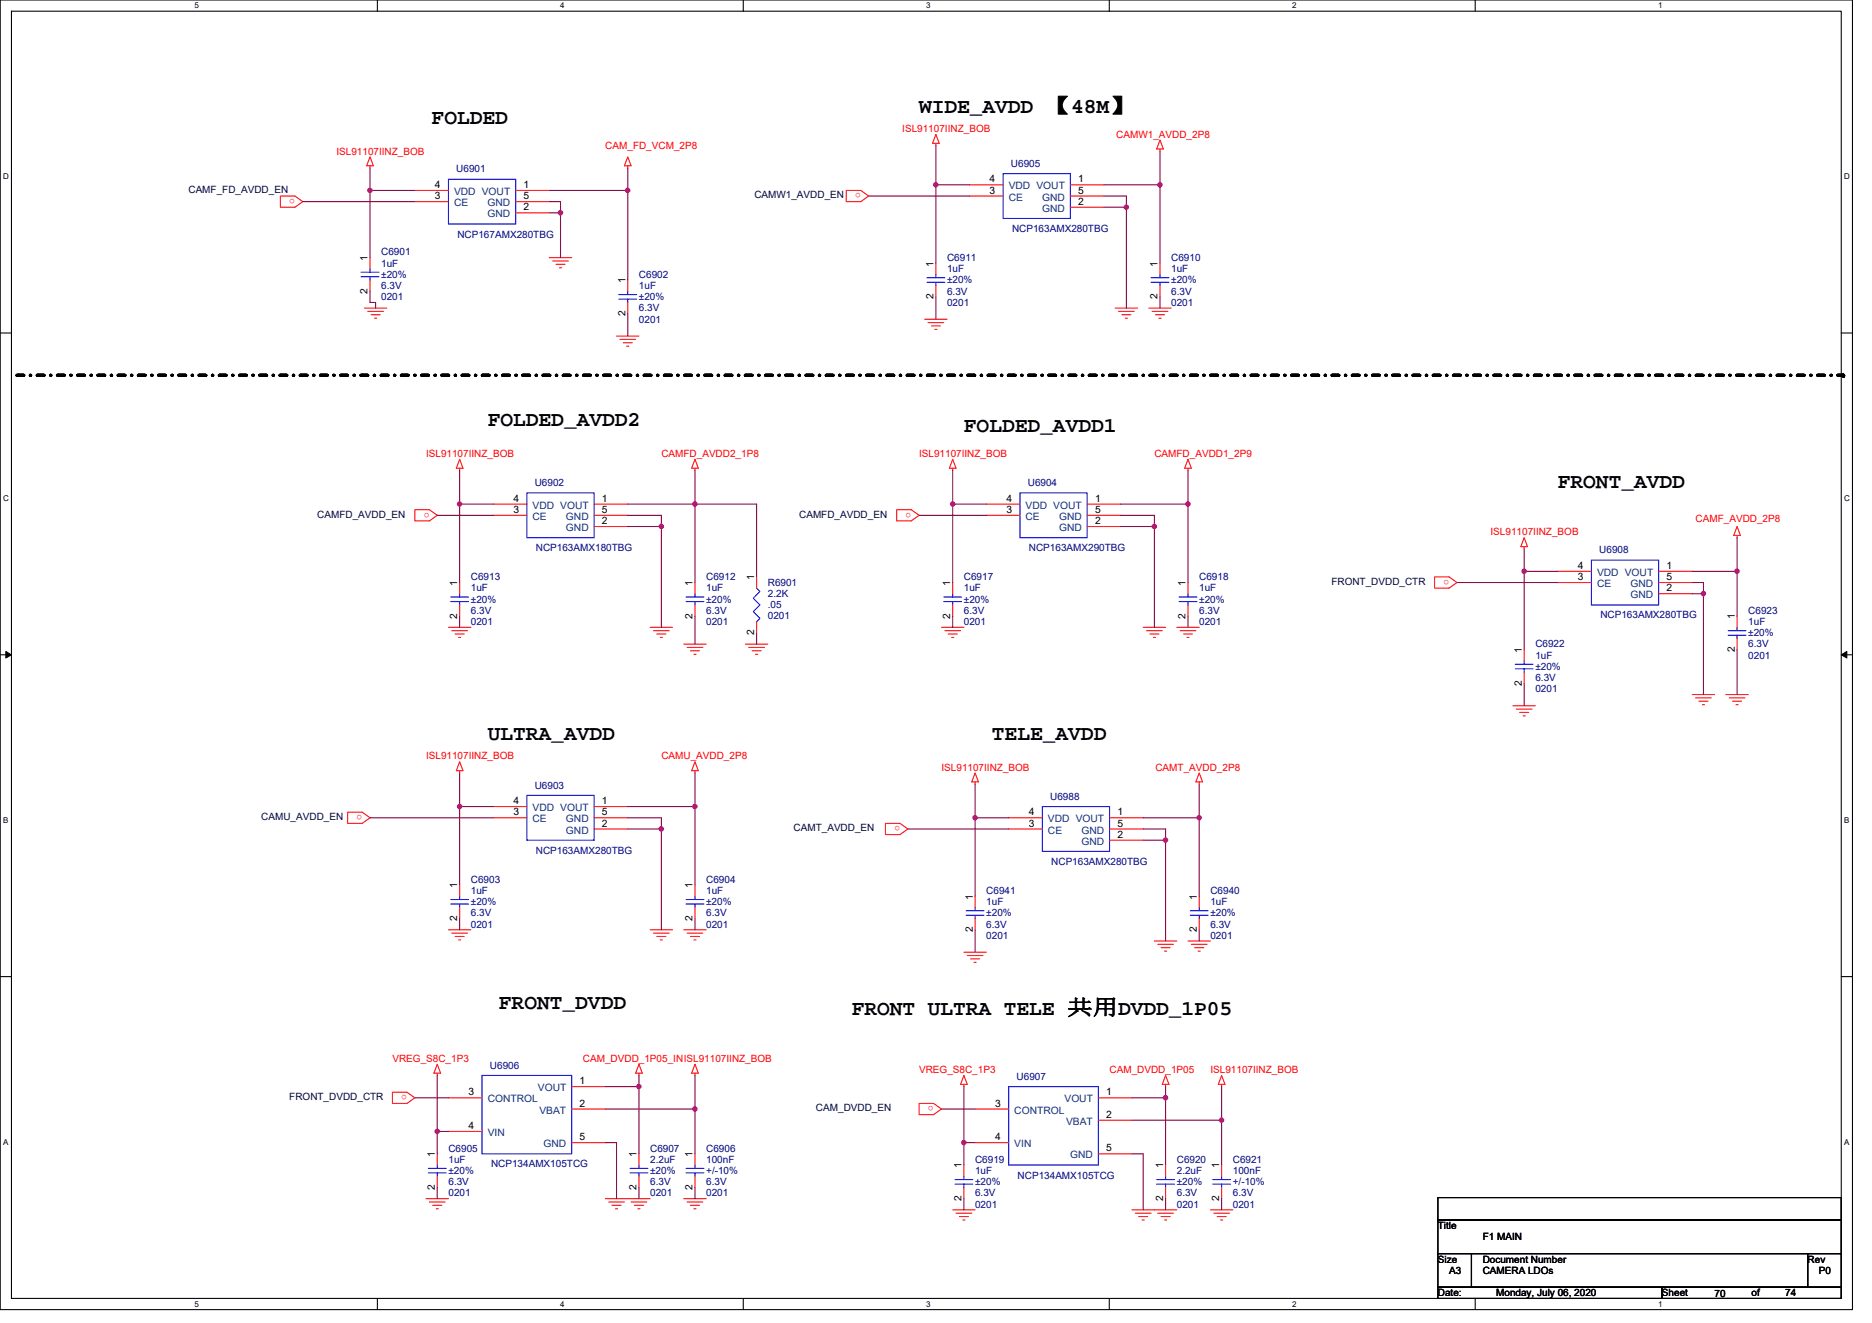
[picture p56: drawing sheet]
<svg xmlns="http://www.w3.org/2000/svg" width="297mm" height="210mm" viewBox="0 0 297 210" stroke-linecap="round" stroke-linejoin="round" font-family="sans-serif">
<defs><g id="words">
<g font-size="3.4">
<text x="145.8" y="17.9">WIDE_AVDD 【48M】</text>
<text x="68.5" y="19.7">FOLDED</text>
<text x="77.4" y="67.7">FOLDED_AVDD2</text>
<text x="152.9" y="68.6">FOLDED_AVDD1</text>
<text x="247.2" y="77.5">FRONT_AVDD</text>
<text x="77.4" y="117.5">ULTRA_AVDD</text>
<text x="157.4" y="117.5">TELE_AVDD</text>
<text x="79.2" y="160.1">FRONT_DVDD</text>
<text x="135.2" y="161">FRONT ULTRA TELE 共用DVDD_1P05</text>
</g>
<g font-size="1.6" fill="#f00">
<text x="96.1" y="23.6">CAM_FD_VCM_2P8</text>
<text x="143.2" y="21">ISL91107IINZ_BOB</text>
<text x="177.1" y="21.9">CAMW1_AVDD_2P8</text>
<text x="53.4" y="24.5">ISL91107IINZ_BOB</text>
<text x="46.8" y="31.6" transform="rotate(180 46.8 31.6)">o</text>
<text x="136.6" y="30.7" transform="rotate(180 136.6 30.7)">o</text>
<text x="67.6" y="72.5">ISL91107IINZ_BOB</text>
<text x="104.9" y="72.5">CAMFD_AVDD2_1P8</text>
<text x="145.8" y="72.5">ISL91107IINZ_BOB</text>
<text x="183.2" y="72.5">CAMFD_AVDD1_2P9</text>
<text x="68.1" y="81.4" transform="rotate(180 68.1 81.4)">o</text>
<text x="144.6" y="81.4" transform="rotate(180 144.6 81.4)">o</text>
<text x="269" y="82.8">CAMF_AVDD_2P8</text>
<text x="236.5" y="85">ISL91107IINZ_BOB</text>
<text x="229.9" y="92" transform="rotate(180 229.9 92)">o</text>
<text x="67.6" y="120.5">ISL91107IINZ_BOB</text>
<text x="104.9" y="120.5">CAMU_AVDD_2P8</text>
<text x="149.4" y="122.3">ISL91107IINZ_BOB</text>
<text x="183.3" y="122.3">CAMT_AVDD_2P8</text>
<text x="57.5" y="129.4" transform="rotate(180 57.5 129.4)">o</text>
<text x="142.8" y="131.1" transform="rotate(180 142.8 131.1)">o</text>
<text x="62.3" y="168.6">VREG_S8C_1P3</text>
<text x="64.6" y="173.8" transform="rotate(180 64.6 173.8)">o</text>
<text x="92.5" y="168.6">CAM_DVDD_1P05_INISL91107IINZ_BOB</text>
<text x="145.8" y="170.3">VREG_S8C_1P3</text>
<text x="176.1" y="170.3">CAM_DVDD_1P05</text>
<text x="192.1" y="170.3">ISL91107IINZ_BOB</text>
<text x="148.1" y="175.6" transform="rotate(180 148.1 175.6)">o</text>
</g>
<g font-size="1.6">
<text x="69" y="29.8">4</text>
<text x="83.1" y="29.8">1</text>
<text x="157" y="29">4</text>
<text x="171.1" y="29">1</text>
<text x="69" y="31.6">3</text>
<text x="83.1" y="33.4">2</text>
<text x="83.1" y="31.6">5</text>
<text x="157" y="30.7">3</text>
<text x="171.1" y="32.5">2</text>
<text x="171.1" y="30.7">5</text>
<text x="58.3" y="41.4" transform="rotate(-90 58.3 41.4)">1</text>
<text x="58.3" y="46.6" transform="rotate(-90 58.3 46.6)">2</text>
<text x="99.2" y="45" transform="rotate(-90 99.2 45)">1</text>
<text x="148.1" y="47.5" transform="rotate(-90 148.1 47.5)">2</text>
<text x="148.1" y="42.3" transform="rotate(-90 148.1 42.3)">1</text>
<text x="183.7" y="47.5" transform="rotate(-90 183.7 47.5)">2</text>
<text x="183.7" y="42.3" transform="rotate(-90 183.7 42.3)">1</text>
<text x="99.2" y="50.2" transform="rotate(-90 99.2 50.2)">2</text>
<text x="81.5" y="81.4">3</text>
<text x="81.5" y="79.6">4</text>
<text x="95.5" y="83.2">2</text>
<text x="95.5" y="81.4">5</text>
<text x="95.5" y="79.6">1</text>
<text x="159.7" y="81.4">3</text>
<text x="159.7" y="79.6">4</text>
<text x="173.8" y="83.2">2</text>
<text x="173.8" y="81.4">5</text>
<text x="173.8" y="79.6">1</text>
<text x="72.6" y="93" transform="rotate(-90 72.6 93)">1</text>
<text x="109.9" y="93" transform="rotate(-90 109.9 93)">1</text>
<text x="119.7" y="92.1" transform="rotate(-90 119.7 92.1)">1</text>
<text x="150.8" y="93" transform="rotate(-90 150.8 93)">1</text>
<text x="188.1" y="93" transform="rotate(-90 188.1 93)">1</text>
<text x="250.4" y="92.1">3</text>
<text x="250.4" y="90.3">4</text>
<text x="264.4" y="90.3">1</text>
<text x="264.4" y="93.9">2</text>
<text x="264.4" y="92.1">5</text>
<text x="72.6" y="98.2" transform="rotate(-90 72.6 98.2)">2</text>
<text x="109.9" y="98.2" transform="rotate(-90 109.9 98.2)">2</text>
<text x="119.7" y="100.8" transform="rotate(-90 119.7 100.8)">2</text>
<text x="150.8" y="98.2" transform="rotate(-90 150.8 98.2)">2</text>
<text x="188.1" y="98.2" transform="rotate(-90 188.1 98.2)">2</text>
<text x="275.2" y="98.3" transform="rotate(-90 275.2 98.3)">1</text>
<text x="241.5" y="103.7" transform="rotate(-90 241.5 103.7)">1</text>
<text x="275.2" y="103.5" transform="rotate(-90 275.2 103.5)">2</text>
<text x="241.5" y="108.8" transform="rotate(-90 241.5 108.8)">2</text>
<text x="81.5" y="129.4">3</text>
<text x="81.5" y="127.6">4</text>
<text x="95.5" y="131.2">2</text>
<text x="95.5" y="129.4">5</text>
<text x="95.5" y="127.6">1</text>
<text x="163.3" y="131.2">3</text>
<text x="163.3" y="129.4">4</text>
<text x="177.3" y="131.2">5</text>
<text x="177.3" y="129.4">1</text>
<text x="177.3" y="133">2</text>
<text x="72.6" y="141" transform="rotate(-90 72.6 141)">1</text>
<text x="109.9" y="141" transform="rotate(-90 109.9 141)">1</text>
<text x="154.3" y="142.8" transform="rotate(-90 154.3 142.8)">1</text>
<text x="189.9" y="142.8" transform="rotate(-90 189.9 142.8)">1</text>
<text x="72.6" y="146.2" transform="rotate(-90 72.6 146.2)">2</text>
<text x="109.9" y="146.2" transform="rotate(-90 109.9 146.2)">2</text>
<text x="154.3" y="148" transform="rotate(-90 154.3 148)">2</text>
<text x="189.9" y="148" transform="rotate(-90 189.9 148)">2</text>
<text x="74.4" y="173.9">3</text>
<text x="92" y="172.1">1</text>
<text x="175.5" y="173.9">1</text>
<text x="74.4" y="179.2">4</text>
<text x="92" y="175.6">2</text>
<text x="157.9" y="175.6">3</text>
<text x="175.5" y="177.4">2</text>
<text x="69" y="183.7" transform="rotate(-90 69 183.7)">1</text>
<text x="92" y="181">5</text>
<text x="101" y="183.7" transform="rotate(-90 101 183.7)">1</text>
<text x="109.9" y="183.7" transform="rotate(-90 109.9 183.7)">1</text>
<text x="152.6" y="185.4" transform="rotate(-90 152.6 185.4)">1</text>
<text x="157.9" y="181">4</text>
<text x="175.5" y="182.8">5</text>
<text x="184.6" y="185.4" transform="rotate(-90 184.6 185.4)">1</text>
<text x="193.5" y="185.4" transform="rotate(-90 193.5 185.4)">1</text>
<text x="69" y="188.8" transform="rotate(-90 69 188.8)">2</text>
<text x="101" y="188.8" transform="rotate(-90 101 188.8)">2</text>
<text x="109.9" y="188.8" transform="rotate(-90 109.9 188.8)">2</text>
<text x="152.6" y="190.6" transform="rotate(-90 152.6 190.6)">2</text>
<text x="184.6" y="190.6" transform="rotate(-90 184.6 190.6)">2</text>
<text x="193.5" y="190.6" transform="rotate(-90 193.5 190.6)">2</text>
<text x="228.2" y="195.1">Title</text>
<text x="235.3" y="196.8">F1 MAIN</text>
<text x="228.2" y="200.4">Size</text>
<text x="229.9" y="202.2">A3</text>
<text x="235.3" y="200.4">Document Number</text>
<text x="235.3" y="202.2">CAMERA LDOs</text>
<text x="286.8" y="200.4">Rev</text>
<text x="288.6" y="202.2">P0</text>
<text x="228.2" y="205.7">Date:</text>
<text x="237.4" y="205.7">Monday, July 06, 2020</text>
<text x="263.7" y="205.7">Sheet</text>
<text x="272.1" y="205.9">70</text>
<text x="277.9" y="205.7">of</text>
<text x="283.3" y="205.7">74</text>
</g>
<g font-size="1.6" fill="#000080">
<text x="72.4" y="27.4">U6901</text>
<text x="160.4" y="26.5">U6905</text>
<text x="60.5" y="40.5">C6901</text>
<text x="72.6" y="37.7">NCP167AMX280TBG</text>
<text x="150.3" y="41.4">C6911</text>
<text x="160.6" y="36.8">NCP163AMX280TBG</text>
<text x="185.8" y="41.4">C6910</text>
<text x="60.5" y="42.3">1uF</text>
<text x="60.5" y="47.6">0201</text>
<text x="60.5" y="45.9">6.3V</text>
<text x="60.5" y="44.1">±20%</text>
<text x="101.4" y="44.1">C6902</text>
<text x="101.4" y="45.9">1uF</text>
<text x="101.4" y="47.6">±20%</text>
<text x="150.3" y="43.2">1uF</text>
<text x="150.3" y="46.8">6.3V</text>
<text x="150.3" y="45">±20%</text>
<text x="185.8" y="43.2">1uF</text>
<text x="185.8" y="46.8">6.3V</text>
<text x="185.8" y="45">±20%</text>
<text x="101.4" y="51.2">0201</text>
<text x="101.4" y="49.4">6.3V</text>
<text x="150.3" y="48.5">0201</text>
<text x="185.8" y="48.5">0201</text>
<text x="84.9" y="77.2">U6902</text>
<text x="163.1" y="77.2">U6904</text>
<text x="85" y="87.5">NCP163AMX180TBG</text>
<text x="163.3" y="87.5">NCP163AMX290TBG</text>
<text x="253.8" y="87.8">U6908</text>
<text x="74.7" y="92.1">C6913</text>
<text x="74.7" y="93.9">1uF</text>
<text x="74.7" y="95.7">±20%</text>
<text x="112.1" y="92.1">C6912</text>
<text x="112.1" y="93.9">1uF</text>
<text x="112.1" y="95.7">±20%</text>
<text x="121.8" y="93">R6901</text>
<text x="121.8" y="94.8">2.2K</text>
<text x="152.9" y="92.1">C6917</text>
<text x="152.9" y="93.9">1uF</text>
<text x="152.9" y="95.7">±20%</text>
<text x="190.3" y="92.1">C6918</text>
<text x="190.3" y="93.9">1uF</text>
<text x="190.3" y="95.7">±20%</text>
<text x="74.7" y="99.2">0201</text>
<text x="74.7" y="97.4">6.3V</text>
<text x="112.1" y="99.2">0201</text>
<text x="112.1" y="97.4">6.3V</text>
<text x="121.8" y="96.5">.05</text>
<text x="121.8" y="98.3">0201</text>
<text x="152.9" y="99.2">0201</text>
<text x="152.9" y="97.4">6.3V</text>
<text x="190.3" y="99.2">0201</text>
<text x="190.3" y="97.4">6.3V</text>
<text x="253.9" y="98.1">NCP163AMX280TBG</text>
<text x="277.4" y="97.4">C6923</text>
<text x="277.4" y="99.2">1uF</text>
<text x="277.4" y="101">±20%</text>
<text x="243.6" y="102.8">C6922</text>
<text x="243.6" y="104.5">1uF</text>
<text x="243.6" y="106.3">±20%</text>
<text x="277.4" y="104.5">0201</text>
<text x="277.4" y="102.8">6.3V</text>
<text x="243.6" y="109.9">0201</text>
<text x="243.6" y="108.1">6.3V</text>
<text x="84.9" y="125.2">U6903</text>
<text x="166.6" y="126.9">U6988</text>
<text x="85" y="135.5">NCP163AMX280TBG</text>
<text x="166.8" y="137.3">NCP163AMX280TBG</text>
<text x="74.7" y="140.1">C6903</text>
<text x="74.7" y="141.9">1uF</text>
<text x="74.7" y="143.7">±20%</text>
<text x="112.1" y="140.1">C6904</text>
<text x="112.1" y="141.9">1uF</text>
<text x="112.1" y="143.7">±20%</text>
<text x="156.5" y="141.9">C6941</text>
<text x="156.5" y="143.7">1uF</text>
<text x="192.1" y="141.9">C6940</text>
<text x="192.1" y="143.7">1uF</text>
<text x="74.7" y="147.2">0201</text>
<text x="74.7" y="145.4">6.3V</text>
<text x="112.1" y="147.2">0201</text>
<text x="112.1" y="145.4">6.3V</text>
<text x="156.5" y="149">0201</text>
<text x="156.5" y="147.2">6.3V</text>
<text x="156.5" y="145.4">±20%</text>
<text x="192.1" y="149">0201</text>
<text x="192.1" y="147.2">6.3V</text>
<text x="192.1" y="145.4">±20%</text>
<text x="77.7" y="169.6">U6906</text>
<text x="161.3" y="171.4">U6907</text>
<text x="71.2" y="182.8">C6905</text>
<text x="71.2" y="184.6">1uF</text>
<text x="77.9" y="185.3">NCP134AMX105TCG</text>
<text x="103.2" y="182.8">C6907</text>
<text x="103.2" y="184.6">2.2uF</text>
<text x="112.1" y="182.8">C6906</text>
<text x="112.1" y="184.6">100nF</text>
<text x="154.7" y="184.6">C6919</text>
<text x="186.7" y="184.6">C6920</text>
<text x="195.6" y="184.6">C6921</text>
<text x="71.2" y="189.9">0201</text>
<text x="71.2" y="188.1">6.3V</text>
<text x="71.2" y="186.3">±20%</text>
<text x="103.2" y="189.9">0201</text>
<text x="103.2" y="188.1">6.3V</text>
<text x="103.2" y="186.3">±20%</text>
<text x="112.1" y="189.9">0201</text>
<text x="112.1" y="188.1">6.3V</text>
<text x="112.1" y="186.3">+/-10%</text>
<text x="154.7" y="186.3">1uF</text>
<text x="154.7" y="191.7">0201</text>
<text x="154.7" y="189.9">6.3V</text>
<text x="154.7" y="188.1">±20%</text>
<text x="161.5" y="187">NCP134AMX105TCG</text>
<text x="186.7" y="186.3">2.2uF</text>
<text x="186.7" y="191.7">0201</text>
<text x="186.7" y="189.9">6.3V</text>
<text x="186.7" y="188.1">±20%</text>
<text x="195.6" y="186.3">100nF</text>
<text x="195.6" y="191.7">0201</text>
<text x="195.6" y="189.9">6.3V</text>
<text x="195.6" y="188.1">+/-10%</text>
</g>
<g font-size="1.6" fill="#000040">
<text x="29.9" y="30.6">CAMF_FD_AVDD_EN</text>
<text x="119.7" y="31.5">CAMW1_AVDD_EN</text>
<text x="50.4" y="82.1">CAMFD_AVDD_EN</text>
<text x="126.8" y="82.1">CAMFD_AVDD_EN</text>
<text x="211.3" y="92.8">FRONT_DVDD_CTR</text>
<text x="41.5" y="130.2">CAMU_AVDD_EN</text>
<text x="125.9" y="131.9">CAMT_AVDD_EN</text>
<text x="45.9" y="174.6">FRONT_DVDD_CTR</text>
<text x="129.5" y="176.4">CAM_DVDD_EN</text>
</g>
<g font-size="1.6" fill="#004080">
<text x="72" y="32.7">CE</text>
<text x="72" y="30.9">VDD VOUT</text>
<text x="77.4" y="34.5">GND</text>
<text x="77.4" y="32.7">GND</text>
<text x="160.1" y="31.8">CE</text>
<text x="160.1" y="30.1">VDD VOUT</text>
<text x="165.4" y="33.6">GND</text>
<text x="165.4" y="31.8">GND</text>
<text x="84.5" y="82.5">CE</text>
<text x="84.5" y="80.7">VDD VOUT</text>
<text x="89.8" y="82.5">GND</text>
<text x="162.7" y="82.5">CE</text>
<text x="162.7" y="80.7">VDD VOUT</text>
<text x="168" y="82.5">GND</text>
<text x="89.8" y="84.3">GND</text>
<text x="168" y="84.3">GND</text>
<text x="253.4" y="93.2">CE</text>
<text x="253.4" y="91.4">VDD VOUT</text>
<text x="258.7" y="95">GND</text>
<text x="258.7" y="93.2">GND</text>
<text x="84.5" y="130.5">CE</text>
<text x="84.5" y="128.7">VDD VOUT</text>
<text x="89.8" y="130.5">GND</text>
<text x="166.3" y="130.5">VDD VOUT</text>
<text x="89.8" y="132.3">GND</text>
<text x="166.3" y="132.3">CE</text>
<text x="171.6" y="134.1">GND</text>
<text x="171.6" y="132.3">GND</text>
<text x="85.3" y="173.2">VOUT</text>
<text x="77.4" y="175">CONTROL</text>
<text x="85.6" y="176.7">VBAT</text>
<text x="160.9" y="176.7">CONTROL</text>
<text x="168.9" y="175">VOUT</text>
<text x="169.2" y="178.5">VBAT</text>
<text x="77.4" y="180.3">VIN</text>
<text x="86.3" y="182.1">GND</text>
<text x="160.9" y="182.1">VIN</text>
<text x="169.8" y="183.9">GND</text>
</g>
<g font-size="1.3">
<text x="30.8" y="1.3">5</text>
<text x="88.9" y="1.3">4</text>
<text x="147" y="1.3">3</text>
<text x="205" y="1.3">2</text>
<text x="263.1" y="1.3">1</text>
<text x=".5" y="28.4">D</text>
<text x="292.6" y="28.4">D</text>
<text x=".5" y="79.5">C</text>
<text x="292.6" y="79.5">C</text>
<text x=".5" y="130.6">B</text>
<text x="292.6" y="130.6">B</text>
<text x=".5" y="181.7">A</text>
<text x="292.6" y="181.7">A</text>
<text x="30.8" y="207.4">5</text>
<text x="88.9" y="207.4">4</text>
<text x="147" y="207.4">3</text>
<text x="205" y="207.4">2</text>
<text x="263.1" y="207.4">1</text>
</g>
</g></defs>
<path d="M0 0h293.9v207.9h-293.9zM1.8 1.8h290.4v204.3h-290.4z" fill="none" stroke="#000" stroke-width=".17"/>
<g fill="#fff">
<path d="M30.8 .2h.7v1.4h-.7z"/>
<path d="M30.8 206.3h.7v1.4h-.7z"/>
</g>
<path d="M59.9 0v1.8M59.9 206.1v1.8" fill="none" stroke="#000" stroke-width=".17"/>
<g fill="#fff">
<path d="M88.9 .2h.7v1.4h-.7z"/>
<path d="M88.9 206.3h.7v1.4h-.7z"/>
</g>
<path d="M117.9 0v1.8M117.9 206.1v1.8" fill="none" stroke="#000" stroke-width=".17"/>
<g fill="#fff">
<path d="M147 .2h.7v1.4h-.7z"/>
<path d="M147 206.3h.7v1.4h-.7z"/>
</g>
<path d="M176 0v1.8M176 206.1v1.8" fill="none" stroke="#000" stroke-width=".17"/>
<g fill="#fff">
<path d="M205 .2h.7v1.4h-.7z"/>
<path d="M205 206.3h.7v1.4h-.7z"/>
</g>
<path d="M234.1 0v1.8M234.1 206.1v1.8" fill="none" stroke="#000" stroke-width=".17"/>
<g fill="#fff">
<path d="M263.1 .2h.7v1.4h-.7z"/>
<path d="M263.1 206.3h.7v1.4h-.7z"/>
<path d="M.5 27.3h.9v1.4h-.9z"/>
<path d="M292.6 27.3h.9v1.4h-.9z"/>
<path d="M.5 78.4h.9v1.4h-.9z"/>
<path d="M292.6 78.4h.9v1.4h-.9z"/>
</g>
<path d="M0 52.9h1.8M292.2 52.9h1.7" fill="none" stroke="#000" stroke-width=".17"/>
<g fill="#fff">
<path d="M.5 129.5h.8v1.4h-.8z"/>
<path d="M292.6 129.5h.9v1.4h-.9z"/>
</g>
<path d="M0 103.9h1.8M292.2 103.9h1.7" fill="none" stroke="#000" stroke-width=".17"/>
<path d="M.9 103.4l.9 .5-.9 .5zM292.2 103.9l.8-.5v1z" fill="#000" stroke="#000" stroke-width=".16"/>
<g fill="#fff">
<path d="M.5 180.5h.8v1.4h-.8z"/>
<path d="M292.6 180.5h.9v1.4h-.9z"/>
</g>
<path d="M0 155h1.8M292.2 155h1.7M228.2 190.1h64v3.5h-64zM228.2 193.6h64v5.4h-64zM228.2 199h5.3v5.3h-5.3zM233.5 199h53.3v5.3h-53.3zM286.8 199h5.4v5.3h-5.4zM228.2 204.3h35.5v1.8h-35.5zM263.7 204.3h28.5v1.8h-28.5z" fill="none" stroke="#000" stroke-width=".17"/>
<path d="M2.7 59.6h289.8M292.5 59.6h.1" fill="none" stroke="#000" stroke-width=".53" stroke-dasharray="1.1 1.1 0 1.1"/>
<g fill="none" stroke="#f00" stroke-width=".17">
<path d="M44.5 31.1h2.3l1.2 .9-1.2 .9h-2.3zM58.7 24.9l.5 1.4h-1zM58.7 26.3v.4M65.8 32h5.4M65.8 30.2h5.4M81.8 30.2h5.4M81.8 33.8h5.4M81.8 32h5.4M99.6 26.3v.4M99.6 24.9l.5 1.4h-1zM134.3 30.2h2.3l1.2 .9-1.2 .9h-2.3zM148.5 21.3l.5 1.5h-1z"/>
<path d="M148.5 22.8v.3M153.8 31.1h5.4M153.8 29.3h5.4M169.8 29.3h5.4M169.8 32.9h5.4M169.8 31.1h5.4M184.1 22.2l.5 1.4h-1.1zM184.1 23.6v.4M57.8 48.9h3.6M58.4 49.4h2.5M58.7 40.9v1.8M58.7 44.4v1.8"/>
<path d="M58.9 50h1.4M59.4 50.5h.4M87.2 40.9h3.5M87.7 41.4h2.5M88.2 42h1.5M88.8 42.5h.3M97.8 53.3h3.6M98.4 53.9h2.5M98.9 54.4h1.4M99.4 54.9h.4M99.6 44.4v1.8M99.6 48v1.8"/>
<path d="M146.7 50.7h3.6M147.3 51.2h2.5M147.8 51.7h1.4M148.3 52.3h.4M148.5 41.8v1.8M148.5 45.3v1.8M177 48.9h3.5M177.5 49.4h2.5M178 50h1.4M178.6 50.5h.3M182.3 48.9h3.5M182.8 49.4h2.5"/>
<path d="M183.3 50h1.5M183.9 50.5h.3M184.1 41.8v1.8M184.1 45.3v1.8M72.9 72.9l.6 1.4h-1.1zM72.9 74.3v.4M110.3 72.9l.5 1.4h-1.1zM110.3 74.3v.4M151.2 72.9l.5 1.4h-1.1zM151.2 74.3v.4M188.5 72.9l.5 1.4h-1zM188.5 74.3v.4"/>
<path d="M65.8 80.9h2.3l1.3 .9-1.3 .9h-2.3zM71.2 99.6h3.5M72.9 92.5v1.7M72.9 96v1.8M78.3 81.8h5.3M78.3 80h5.3M94.3 80h5.3M94.3 83.6h5.3M94.3 81.8h5.3M103.2 99.6h3.5M110.3 92.5v1.7M110.3 96v1.8"/>
<path d="M120.1 91.6v1.7M120.1 98.7v1.8M142.3 80.9h2.3l1.2 .9-1.2 .9h-2.3zM149.4 99.6h3.5M151.2 92.5v1.7M151.2 96v1.8M156.5 81.8h5.3M156.5 80h5.3M172.5 80h5.3M172.5 83.6h5.3M172.5 81.8h5.3M181.4 99.6h3.6"/>
<path d="M186.7 99.6h3.6M188.5 92.5v1.7M188.5 96v1.8M227.6 91.6h2.3l1.3 .9-1.3 .8h-2.3zM241.8 85.3l.6 1.5h-1.1zM241.8 86.8v.3M247.2 92.5h5.3M247.2 90.7h5.3M263.2 90.7h5.3M263.2 94.2h5.3M263.2 92.5h5.3M275.6 97.8v1.8"/>
<path d="M275.6 83.6l.6 1.4h-1.1zM275.6 85v.3M71.7 100.1h2.5M72.2 100.6h1.5M72.8 101.2h.3M103.7 100.1h2.5M104.2 100.6h1.5M104.8 101.2h.3M108.5 102.2h3.6M109 102.8h2.5M109.6 103.3h1.4M110.1 103.8h.3"/>
<path d="M118.3 102.2h3.5M118.8 102.8h2.5M119.3 103.3h1.5M119.9 103.8h.3M149.9 100.1h2.5M150.4 100.6h1.5M151 101.2h.3M181.9 100.1h2.5M182.5 100.6h1.4M183 101.2h.3M187.3 100.1h2.5M187.8 100.6h1.4"/>
<path d="M188.3 101.2h.4M240.1 112h3.5M240.6 112.5h2.5M241.1 113.1h1.5M241.7 113.6h.3M241.8 103.1v1.8M241.8 106.7v1.8M268.5 110.2h3.6M269 110.8h2.5M269.6 111.3h1.4M270.1 111.8h.4M273.9 110.2h3.5"/>
<path d="M274.4 110.8h2.5M274.9 111.3h1.4M275.5 111.8h.3M275.6 101.3v1.8M55.2 128.9h2.3l1.2 .9-1.2 .9h-2.3zM72.9 120.9l.6 1.4h-1.1zM72.9 122.3v.4M78.3 129.8h5.3M78.3 128h5.3M94.3 128h5.3M94.3 131.6h5.3M94.3 129.8h5.3"/>
<path d="M110.3 120.9l.5 1.4h-1.1zM110.3 122.3v.4M140.5 130.7h2.3l1.3 .9-1.3 .9h-2.3zM154.7 122.7l.6 1.4h-1.1zM154.7 124.1v.4M160.1 131.6h5.3M160.1 129.8h5.3M176.1 129.8h5.3M176.1 133.3h5.3M176.1 131.6h5.3M190.3 122.7l.5 1.4h-1zM190.3 124.1v.4"/>
<path d="M71.2 147.6h3.5M71.7 148.1h2.5M72.2 148.6h1.5M72.8 149.2h.3M72.9 140.5v1.7M72.9 144v1.8M103.2 147.6h3.5M103.7 148.1h2.5M104.2 148.6h1.5M104.8 149.2h.3M108.5 147.6h3.6M109 148.1h2.5"/>
<path d="M109.6 148.6h1.4M110.1 149.2h.3M110.3 140.5v1.7M110.3 144v1.8M152.9 151.1h3.6M153.5 151.7h2.5M154 152.2h1.4M154.6 152.7h.3M154.7 142.2v1.8M154.7 145.8v1.8M183.2 149.4h3.5M183.7 149.9h2.5"/>
<path d="M184.2 150.4h1.5M184.8 151h.3M188.5 149.4h3.6M189 149.9h2.5M189.6 150.4h1.4M190.1 151h.4M190.3 142.2v1.8M190.3 145.8v1.8M62.3 173.4h2.3l1.2 .8-1.2 .9h-2.3zM69.4 168.9l.5 1.4h-1zM69.4 170.3v.4M71.2 174.2h5.3"/>
<path d="M71.2 179.6h5.3M90.7 172.5h5.4M90.7 176h5.4M101.4 170.3v.4M101.4 168.9l.5 1.4h-1zM110.3 168.9l.5 1.4h-1.1zM110.3 170.3v.4M145.8 175.1h2.3l1.3 .9-1.3 .9h-2.3zM152.9 170.7l.6 1.4h-1.1zM152.9 172.1v.4M154.7 176h5.4M174.3 174.2h5.3"/>
<path d="M174.3 177.8h5.3M185 170.7l.5 1.4h-1.1zM185 172.1v.4M193.8 170.7l.6 1.4h-1.1zM193.8 172.1v.4M67.6 190.2h3.6M68.1 190.8h2.5M68.7 191.3h1.4M69.2 191.9h.4M69.4 183.1v1.8M69.4 186.7v1.8M90.7 181.4h5.4"/>
<path d="M96.1 190.2h7.1M96.6 190.8h2.5M97.1 191.3h1.4M97.7 191.9h.3M100.1 190.8h2.5M100.7 191.3h1.4M101.2 191.9h.4M101.4 183.1v1.8M101.4 186.7v1.8M108.5 190.2h3.6M109 190.8h2.5M109.6 191.3h1.4"/>
<path d="M110.1 191.9h.3M110.3 183.1v1.8M110.3 186.7v1.8M151.2 192h3.5M151.7 192.6h2.5M152.2 193.1h1.5M152.8 193.6h.3M152.9 184.9v1.8M152.9 188.5v1.7M154.7 181.4h5.4M174.3 183.1h5.3M179.6 192h7.1"/>
<path d="M180.1 192.6h2.5M180.7 193.1h1.4M181.2 193.6h.4M183.7 192.6h2.5M184.2 193.1h1.5M184.8 193.6h.3M185 184.9v1.8M185 188.5v1.7M192.1 192h3.5M192.6 192.6h2.5M193.1 193.1h1.5M193.7 193.6h.3"/>
<path d="M193.8 184.9v1.8M193.8 188.5v1.7"/>
</g>
<g fill="none" stroke="#00f" stroke-width=".17">
<path d="M71.2 28.4h10.6v7.2h-10.6zM159.2 27.6h10.6v7.1h-10.6zM57.3 43.2h2.8M57.3 43.9h2.8M58.7 42.7v.5M58.7 43.9v.5M98.2 46.8h2.8M98.2 47.5h2.8M99.6 46.2v.6M99.6 47.5v.5M147.1 44.1h2.8M147.1 44.8h2.8"/>
<path d="M148.5 43.6v.5M148.5 44.8v.5M182.6 44.1h2.9M182.6 44.8h2.9M184.1 43.6v.5M184.1 44.8v.5M83.6 78.2h10.7v7.1h-10.7zM161.8 78.2h10.7v7.1h-10.7zM71.5 94.8h2.9M71.5 95.5h2.9M72.9 94.2v.6M72.9 95.5v.5"/>
<path d="M108.9 94.8h2.8M108.9 95.5h2.8M110.3 94.2v.6M110.3 95.5v.5M120.1 93.3l.5 .6-1.1 1.1 1.1 1-1.1 1.1 1.1 1-.5 .6M149.8 94.8h2.8M149.8 95.5h2.8M151.2 94.2v.6M151.2 95.5v.5M187.1 94.8h2.8M187.1 95.5h2.8M188.5 94.2v.6"/>
<path d="M188.5 95.5v.5M252.5 88.9h10.7v7.1h-10.7zM275.6 99.6v.5M240.4 105.4h2.9M240.4 106.2h2.9M241.8 104.9v.5M241.8 106.2v.5M274.2 100.1h2.8M274.2 100.8h2.8M275.6 100.8v.5M83.6 126.2h10.7v7.1h-10.7zM165.4 128h10.7v7.1h-10.7z"/>
<path d="M71.5 142.8h2.9M71.5 143.5h2.9M72.9 142.2v.6M72.9 143.5v.5M108.9 142.8h2.8M108.9 143.5h2.8M110.3 142.2v.6M110.3 143.5v.5M153.3 144.5h2.8M153.3 145.3h2.8M154.7 144v.5M154.7 145.3v.5"/>
<path d="M188.9 144.5h2.8M188.9 145.3h2.8M190.3 144v.5M190.3 145.3v.5M76.5 170.7h14.2v12.4h-14.2zM160.1 172.5h14.2v12.4h-14.2zM68 185.4h2.8M68 186.2h2.8M69.4 184.9v.5M69.4 186.2v.5M100 185.4h2.8M100 186.2h2.8"/>
<path d="M101.4 184.9v.5M101.4 186.2v.5M108.9 185.4h2.8M108.9 186.2h2.8M110.3 184.9v.5M110.3 186.2v.5M151.5 187.2h2.9M151.5 187.9h2.9M152.9 186.7v.5M152.9 187.9v.6M183.5 187.2h2.9M183.5 187.9h2.9"/>
<path d="M185 186.7v.5M185 187.9v.6M192.4 187.2h2.9M192.4 187.9h2.9M193.8 186.7v.5M193.8 187.9v.6"/>
</g>
<g fill="none" stroke="#800040" stroke-width=".17">
<path d="M48 32h17.8M58.7 26.7v3.5M65.8 30.2h-7.1v10.7M87.2 30.2h12.4v14.2M87.2 32h1.7v1.8M87.2 33.8h1.7v7.1M99.6 26.7v3.5M137.8 31.1h16M148.5 23.1v6.2M148.5 29.3v12.5M148.5 29.3h5.3M175.2 29.3h8.9"/>
<path d="M175.2 31.1h3.5v1.8M175.2 32.9h3.5M178.7 32.9v16M184.1 24v5.3M184.1 29.3v12.5M58.7 46.2v1.8h.9v.9M99.6 49.8v3.5M148.5 47.1v3.6M184.1 47.1v1.8M72.9 74.7v5.3M110.3 74.7v5.3M151.2 74.7v5.3"/>
<path d="M188.5 74.7v5.3M69.4 81.8h8.9M72.9 80h5.4M72.9 80v12.5M72.9 97.8v1.8M99.6 81.8h5.3v1.8M99.6 83.6h5.3M99.6 80h10.7M104.9 83.6v16M110.3 80h9.8v11.6M110.3 80v12.5M110.3 97.8v4.4"/>
<path d="M145.8 81.8h10.7M151.2 80h5.3M151.2 80v12.5M151.2 97.8v1.8M177.8 83.6h5.4M177.8 80h10.7M177.8 81.8h5.4v1.8M183.2 83.6v16M188.5 80v12.5M188.5 97.8v1.8M231.2 92.5h16M241.8 90.7h5.4"/>
<path d="M241.8 87.1v3.6M241.8 90.7v12.4M268.5 90.7h7.1M268.5 92.5h1.8v1.7M268.5 94.2h1.8v16M275.6 90.7v7.1M275.6 85.3v5.4M120.1 100.5v1.7M241.8 108.5v3.5M275.6 103.1v7.1M58.7 129.8h19.6M72.9 128h5.4"/>
<path d="M72.9 122.7v5.3M72.9 128v12.5M99.6 128h10.7M99.6 129.8h5.3v1.8M99.6 131.6h5.3M104.9 131.6v16M110.3 122.7v5.3M110.3 128v12.5M144.1 131.6h16M154.7 124.5v5.3M154.7 129.8h5.4M154.7 129.8v12.4"/>
<path d="M181.4 129.8h8.9M181.4 131.6h3.6v1.8M181.4 133.4h3.6M185 133.4v16M190.3 124.5v5.3M190.3 129.8v12.4M72.9 145.8v1.8M110.3 145.8v1.8M154.7 147.6v3.5M190.3 147.6v1.8M65.8 174.2h5.4M69.4 179.6h1.8"/>
<path d="M69.4 170.7v8.9M69.4 179.6v3.5M96.1 172.5h5.3M96.1 176h14.2M101.4 170.7v1.8M101.4 172.5v10.6M110.3 170.7v5.3M110.3 176v7.1M149.4 176h5.3M152.9 172.5v8.9M179.6 174.2h5.4M179.6 177.8h14.2"/>
<path d="M185 172.5v1.7M185 174.2v10.7M193.8 172.5v5.3M193.8 177.8v7.1M69.4 188.5v1.7M96.1 181.4h1.7v8.8M101.4 188.5v1.7M110.3 188.5v1.7M152.9 190.2v1.8M152.9 181.4v3.5M152.9 181.4h1.8M179.6 183.1h1.8v8.9"/>
<path d="M185 190.2v1.8M193.8 190.2v1.8"/>
</g>
<g fill="#f0f" stroke="#f0f" stroke-width=".17">
<circle cx="184" cy="29.3" r=".35"/>
<circle cx="99.6" cy="30.2" r=".35"/>
<circle cx="148.5" cy="29.3" r=".35"/>
<circle cx="178.7" cy="32.9" r=".35"/>
<circle cx="151.2" cy="80" r=".35"/>
<circle cx="188.5" cy="80" r=".35"/>
<circle cx="72.9" cy="80" r=".35"/>
<circle cx="104.9" cy="83.6" r=".35"/>
<circle cx="183.2" cy="83.6" r=".35"/>
<circle cx="72.9" cy="128" r=".35"/>
<circle cx="110.3" cy="128" r=".35"/>
<circle cx="104.9" cy="131.6" r=".35"/>
<circle cx="154.7" cy="129.8" r=".35"/>
<circle cx="190.3" cy="129.8" r=".35"/>
<circle cx="184.9" cy="133.3" r=".35"/>
<circle cx="184.9" cy="174.2" r=".35"/>
<circle cx="193.8" cy="177.8" r=".35"/>
<circle cx="152.9" cy="181.3" r=".35"/>
<circle cx="58.7" cy="30.2" r=".35"/>
<circle cx="88.9" cy="33.8" r=".35"/>
<circle cx="69.4" cy="179.6" r=".35"/>
<circle cx="101.4" cy="172.5" r=".35"/>
<circle cx="110.3" cy="176" r=".35"/>
<circle cx="275.6" cy="90.7" r=".35"/>
<circle cx="241.8" cy="90.7" r=".35"/>
<circle cx="270.3" cy="94.2" r=".35"/>
<circle cx="110.3" cy="80" r=".35"/>
</g>
<use href="#words"/>
</svg>
